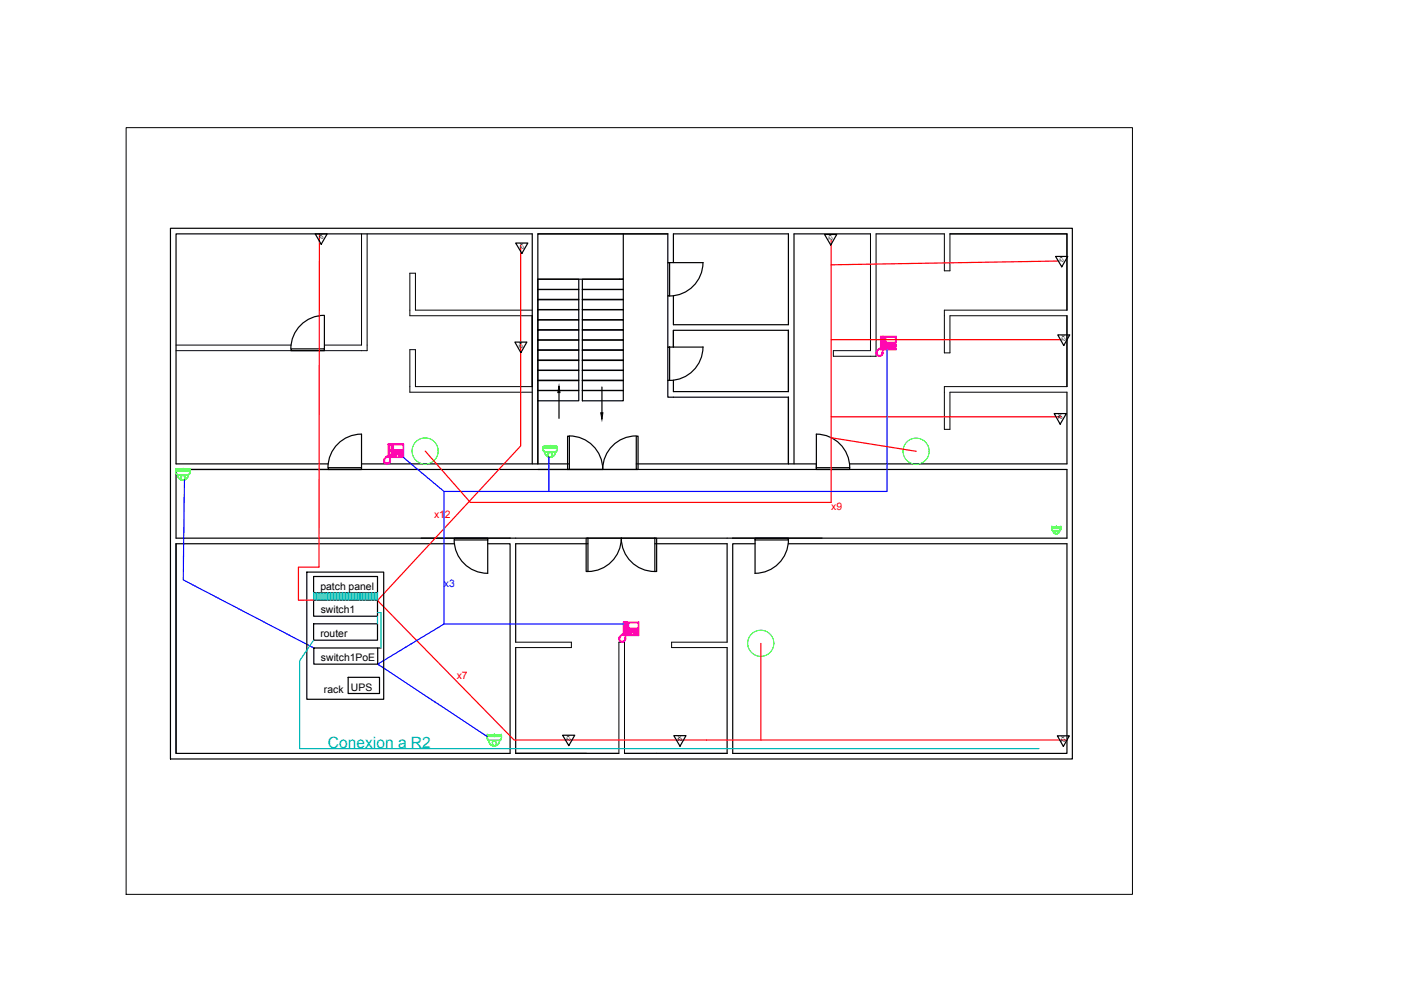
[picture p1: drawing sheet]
<svg xmlns="http://www.w3.org/2000/svg" width="297mm" height="210mm" viewBox="0 0 297 210" stroke-linecap="round" stroke-linejoin="round" font-family="sans-serif">
<defs><g id="words">
<text font-size="3.3" fill="#00b8b8" x="69.5" y="158.6">Conexion a R2</text>
<g font-size="2.2" fill="#f00">
<text x="92" y="109.8">x12</text>
<text x="176.2" y="108.1">x9</text>
<text x="96.8" y="143.9">x7</text>
</g>
<g font-size="2.2">
<text x="67.9" y="125.1">patch panel</text>
<text x="68" y="130.1">switch1</text>
<text x="67.9" y="135.1">router</text>
<text x="68.1" y="140.2">switch1PoE</text>
<text x="68.7" y="147">rack</text>
<text x="74.4" y="146.4">UPS</text>
</g>
<text font-size="2.2" fill="#00f" x="94.1" y="124.5">x3</text>
<g font-size="1.1">
<text x="67.7" y="49.5" transform="rotate(90 67.7 49.5)">x2</text>
<text x="110.3" y="51.5" transform="rotate(90 110.3 51.5)">x2</text>
<text x="175.8" y="49.7" transform="rotate(90 175.8 49.7)">x2</text>
<text x="224.7" y="54.4" transform="rotate(90 224.7 54.4)">x2</text>
<text x="225.2" y="71" transform="rotate(90 225.2 71)">x2</text>
<text x="110.1" y="72.5" transform="rotate(90 110.1 72.5)">x2</text>
<text x="224.4" y="87.7" transform="rotate(90 224.4 87.7)">x2</text>
<text x="120.2" y="155.9" transform="rotate(90 120.2 155.9)">x2</text>
<text x="143.8" y="156" transform="rotate(90 143.8 156)">x2</text>
<text x="225.1" y="156" transform="rotate(90 225.1 156)">x2</text>
</g>
</g></defs>
<!-- layer: 0 -->
<g fill="none" stroke="#000" stroke-width=".25">
<path d="M36.1 48.4h191.3v112.5h-191.3zM112.8 49.6h-75.5v48.8h32.3M114 49.6h27.6M142.8 55.7v-6.1h24.4v19.2h-24.4v-6.1M184.6 49.6h-16.3v48.8M185.7 49.6h14.5M201.4 49.6h24.8v16.2M141.6 62.8v10.8M142.8 70v3.6v-3.6h24.4v13h-24.4v-2.4M226.2 66.9v15.1M37.3 99.5h188.9v14.6h-188.9zM76.7 98.4h44"/>
<path d="M134.9 98.4h38.2M141.6 80.7v3.5h25.6v14.2M226.2 83.2v15.2h-46.1M37.3 115.3v44.4h70.8v-44.4h-4.7M37.3 115.3v44.4M37.3 115.3h59.1M124.7 115.3h-15.4v20.9M138.8 115.3h15.4v20.9M160.1 115.3h-4.8v44.4h70.9v-44.4h-59.1M109.3 137.3v22.4h21.9M154.2 137.3v22.4h-21.8"/>
</g>
<!-- layer: door -->
<g fill="none" stroke="#000" stroke-width=".25">
<path d="M112.8 49.6v48.8M114 59.2h8.7v2.2h-8.7zM123.5 59.2h8.7v2.2h-8.7zM132.2 49.6v9.6h-18.2M141.6 55.7h.4v7.1h-.4zM141.6 55.7v-6.1h-27.6v48.8v-13.4M142 55.7h7.1M149 55.7a7.1 7.1 0 0 1-7 7.1M61.7 74h7.1v.4h-7.1zM68.8 66.9a7.1 7.1 0 0 0-7.1 7M68.8 66.9v7.1M114 78.5h8.7v2.2h-8.7z"/>
<path d="M114 76.3h8.7v2.2h-8.7zM114 74.2h8.7v2.2h-8.7zM114 72.1h8.7v2.2h-8.7zM114 69.9h8.7v2.2h-8.7zM114 67.8h8.7v2.2h-8.7zM114 65.6h8.7v2.2h-8.7zM114 63.5h8.7v2.2h-8.7zM114 61.4h8.7v2.2h-8.7zM123.5 78.5h8.7v2.2h-8.7zM123.5 76.3h8.7v2.2h-8.7zM123.5 74.2h8.7v2.2h-8.7zM123.5 72.1h8.7v2.2h-8.7z"/>
<path d="M123.5 69.9h8.7v2.2h-8.7zM123.5 67.8h8.7v2.2h-8.7zM123.5 65.6h8.7v2.2h-8.7zM123.5 63.5h8.7v2.2h-8.7zM123.5 61.4h8.7v2.2h-8.7zM141.6 73.6h.4v7.1h-.4zM142 73.6h7.1M149 73.6a7.1 7.1 0 0 1-7 7.1M37.3 99.5h39.4M69.5 99.1a7.1 7.1 0 0 1 7.1-7.1l.1 7.2M69.6 99.2h7.1v.3h-7.1zM114 82.8h8.7v2.2h-8.7z"/>
<path d="M114 80.6h8.7v2.2h-8.7zM114 99.5h20.9M118.5 83.2v5.5M120.3 92.5h.4v7h-.4zM120.7 92.4a7.1 7.1 0 0 1 7.1 7.1 7.1 7.1 0 0 1 7.1-7.1M123.5 82.8h8.7v2.2h-8.7zM123.5 80.6h8.7v2.2h-8.7zM127.6 82.1v5.4M134.9 92.5h.4v7h-.4zM173.1 99.2h7.1v.3h-7.1zM180.2 99.1a7.1 7.1 0 0 0-7.1-7.1v7.5M89.3 114.1h18.8"/>
<path d="M96.3 114.5a7.1 7.1 0 0 0 7.1 7.1M96.3 114.1h7.1v.4h-7.1zM103.4 114.5v7.1M124.3 114.1h.4v7.1h-.4zM124.7 114.1h14.1M138.8 114.1h.4v7.1h-.4zM155.3 114.1h19M160.1 114.1h7.1v.4h-7.1zM160.1 114.5v7.1M167.2 114.5a7.1 7.1 0 0 1-7.1 7.1M124.6 121.2a7.1 7.1 0 0 0 7.1-7.1 7.1 7.1 0 0 0 7.1 7.1M109.3 159.7h15"/>
</g>
<path d="M118.5 81.8l.2 1.4h-.4zM127.4 87.5h.4l-.2 1.4z" fill="#000" stroke="#000" stroke-width=".21"/>
<!-- layer: Camaras -->
<g fill="none" stroke="#0f0" stroke-width=".25">
<path d="M37.3 99.5v.3h3v-.3h-3M37.3 99.8h1.3h-1.3M37.3 99.6h.1M37.4 99.5h1.3zM38.6 99.8h.4zM38.8 99.8h.1M38.9 99.5h1.3zM40.3 99.8h-1.3h1.3M40.3 99.6h.1M115.1 94.7v.2h3.1l-.1-.2h-2.9M115.2 94.9h1.3h-1.3M115.3 94.6l1.2 .1z"/>
<path d="M115.3 95.7h.1M115.5 95.8h2.3M115.5 95.8a1.14 1.14 0 0 0 1.1 1.1 1.14 1.14 0 0 0 1.2-1.1 1.14 1.14 0 0 1-1.2 1.2 1.14 1.14 0 0 1-1.1-1.2zM116.2 96.2v.1M116.2 96.3v.4M116.2 96.6h.1M116.2 96.6v.1M116.2 96.6l.1 .2M116.3 96.2l.3-.3 .4 .3M116.3 96.9h.7M116.5 94.9h.3zM116.7 94.9h.1"/>
<path d="M116.7 94.6l1.4 .1zM117 96.6l-.1 .2M117 96.6v.1a.41 .41 0 0 1-.4 .2 .41 .41 0 0 1-.4-.2M117 96.6h.1M117 96.2v.1M117 96.3v.4M117.9 95.7l-.1 .1M118 95.7h.1M118.1 94.9h-1.3h1.3M118.2 95.3l-.2 .4M118.2 95.3v-.4h-3.1l.1 .7 .2 .2M37.5 100.6h.1"/>
<path d="M37.6 100.7h2.3M37.6 100.6a1.16 1.16 0 0 0 1.2 1.2 1.16 1.16 0 0 0 1.1-1.2M38.4 101l-.1 .1M38.4 101.2v.3M38.4 101.5h.1M38.4 101.5l.1 .2M38.4 101.1l.4-.3 .4 .3M38.5 101.7h.6l-.4 .1zM39.1 101.5v.2M39.2 101v.1M39.2 101.2l-.1 .5M40.1 100.6h-.1a1.18 1.18 0 0 1-1.2 1.2 1.18 1.18 0 0 1-1.1-1.2"/>
<path d="M40.1 100.6h.1M40.2 100.6l.1-.8h-3v.7l.3 .1M223 112.1l.1 .3M223 112.1v-.2h1.9l-.1 .5M223 111.9h.8h-.8M223 111.8h.1M223 111.8v.1h1.9v-.1M223 111.7h1.9M223 111.7h.9zM223.1 112.4l.1 .1M223.1 112.4h.1M223.2 112.5h1.5"/>
<path d="M223.3 112.5a.7 .7 0 0 0 .7 .7 .7 .7 0 0 0 .6-.7M223.7 113h.1M223.7 112.8l.1-.2h.3l.1 .4M223.7 112.8l.1 .3M223.7 113l.1 .1M223.7 113.1h.5M223.7 113.2h.5M223.8 111.9h.3zM224 111.9h.1M224.1 111.7h.8zM224.2 113l-.1 .1M224.2 113h.1"/>
<path d="M224.8 112.4h.1M224.8 112.4a.81 .81 0 0 1-.8 .8 .81 .81 0 0 1-.8-.7M224.9 111.9h-.8h.8M224.9 111.8h.1M103.2 156.4l.2 .5M103.3 156.4v-.3h3l-.1 .8M103.3 156.1h1.3zM103.3 155.9h.1M103.3 155.9v.2h3v-.2M103.3 155.8h3M103.4 155.8h1.3zM103.5 156.9l.1 .1a1.25 1.25 0 0 0 1.2 1.2 1.25 1.25 0 0 0 1.3-1.2v-.1"/>
<path d="M103.5 156.9h.1M104.4 157.5v.4M104.4 157.8l.1 .2M104.4 157.9l.1 .1M104.5 158h.6M104.6 156.1h.4zM104.8 156.1h.1M104.9 155.8h1.3zM105 156.1h1.3zM105.2 157.4a.4 .4 0 0 0-.5-.3 .4 .4 0 0 0-.3 .4M105.2 157.9l-.3 .2-.4-.1M105.2 157.8l-.1 .2"/>
<path d="M105.2 157.9h.1M105.2 157.4v.5M105.9 157a1.12 1.12 0 0 1-1.1 1.1 1.12 1.12 0 0 1-1.1-1.1h2.3M106.1 156.9h.1M106.3 155.9h.1"/>
</g>
<path d="M38.8 99.5h.1M116.7 94.6h.1M224 111.7h.1M104.8 155.8h.1" fill="none" stroke="#0f0" stroke-width=".21"/>
<!-- layer: rooms -->
<path d="M76.7 49.6v23.6h-7.9M77.8 49.6v24.8h-40.5M184.6 49.6v24.8h-7.9v1.1h9v-25.9M200.2 49.6v7.8h1.2v-7.8h24.8v16.2h-26v9h1.2v-7.9h24.8v15.1h-26v9h1.2v-7.8h24.8M37.3 73.2h24.5M112.8 65.8h-24.7v-7.9h-1.2v9h25.9v15.1h-24.7v-7.9h-1.2v9.1h25.9M109.3 136.2h11.8v1.1h-11.8M154.2 136.2h-11.8v1.1h11.8M109.3 159.7h21.8M131.2 159.7v-23.5h1.2v23.5h21.8" fill="none" stroke="#000" stroke-width=".21"/>
<!-- layer: phones -->
<g fill="none" stroke="#f0f" stroke-width=".25">
<path d="M186.7 73.8l-.8 .6 .1 .2-.3 .1 .2 .2h-.2l.2 .1-.1 .2h.2l.1 .3 .1-.2v.2l.1-.1 .1 .1 .1-.1v.1l.1-.1 .1 .1v-.1l.1 .1 .3-.2 .2-1.4-.2 .3M186.7 73.8l-.2 .2a.77 .77 0 0 0-.3 1.3 .64 .64 0 0 0 .6-.1 .64 .64 0 0 0 .3-.6v-.4M186.9 73.9l.3 .1h-.3M186.9 73.9l.2-.2-.1 .3M186.9 71.3l.7 .1v2.5l-.1 .1h-.2h.3l-.2-1 .2-1.5-.2 .1M186.9 71.3v2.7M187 71.3l-.1 .2M187 71.3l.1 .3M187.1 71.7v2M187.1 73.7h.3M187.1 74.2l-.4-.1v-2.8h3.3v2.8l-2.8 .1M187.1 74.6l.1 .1"/>
<path d="M187.4 71.6l-.3 .1-.2-.2 .1 .9-.1 1.5M187.4 71.7v2M187.6 73.9l-.2-.2 .1 .3M187.6 71.5l-.1-.2-.1 .3M187.8 73.4l.2 .1zM187.8 73.6l.2 .1zM187.8 73.8l.2 .2zM187.8 72.6h2.1v-1.1h-2.1v1.3h2v-.2h-2M187.8 73.2l.2 .1zM188.1 73.6l.1 .2zM188.1 73.2l.1 .1zM188.1 73.4l.1 .1z"/>
<path d="M188.1 73.8l.1 .2zM188.3 73.4l.2 .1zM188.3 73.8l.2 .2zM188.3 73.2l.2 .1zM188.3 73.6l.2 .2zM188.7 73h1.2v.4h-1.2zM188.8 73.8l.2 .2zM188.8 73.5l.2 .1zM188.8 72.6v.2M188.9 73.4h.1M188.9 73.2h.1M189 72.6v.2"/>
<path d="M189 73.5l.3 .1zM189 73.8h.3v.2h-.3zM189.1 72.6v.2M189.2 73.4h.1M189.2 73.1l.1 .1zM189.3 72.6v.2M189.3 73.8h.3v.2h-.3zM189.3 73.5l.3 .1zM189.5 72.6v.2M189.6 73.4h.1M189.6 73.2h.1M189.6 72.6v.2"/>
<path d="M189.6 73.5l.3 .1zM189.6 73.8h.3v.2h-.3zM81.6 97.2l-.2 .4 .1 .1-.1 .1h.1l-.1 .1 .3 .2v.2l.1-.2 .2 .3M81.6 97.2l-.1 .4a.57 .57 0 0 0 .5 .6 .57 .57 0 0 0 .6-.4l.3-1.1-.1 .9h-.1l.1 .3-.2 .1 .1 .1-.2 .2-.2-.1-.2 .2M82 98.4l.1-.2v.2M82.3 96.6l-.3 .1-.4 .5M82.3 96.7l-.7 .5M82.5 96.7l.3 .1zM82.5 94.3v-.1h.7l.1 .1v2.4l-.2 .1M82.5 96.7l.2-.2-.1 .3M82.7 94.5v2M82.7 96.5h.3"/>
<path d="M82.7 94.5l-.2-.3v2.5M82.7 97h-.4v-2.8l3.2-.1 .1 2.9h-2.8M82.8 96.8h.3M83 94.5l.2-.2-.2 .9 .2 1.6h-.3M83 94.5h-.3l-.2-.2 .1 .9-.1 1M83 94.5v2M83.2 96.7l-.2-.2 .1 .3M83.2 94.3l-.1-.1-.1 .3M83.4 96.2l.2 .1zM83.4 96.4l.2 .1zM83.4 96.7l.2 .1zM83.4 95.4h2.1v-1.1h-2.1v1.3h2v-.2"/>
<path d="M83.4 96l.2 .1zM83.7 96.4l.1 .2zM83.7 96l.1 .1zM83.7 96.2l.1 .1zM83.7 96.7l.1 .1zM83.9 96.2l.2 .1zM83.9 96.4l.2 .2zM83.9 96.7l.2 .1zM83.9 96l.2 .1zM84.3 95.9h1.2v.3h-1.2zM84.4 96.7l.2 .1zM84.4 96.4h.2z"/>
<path d="M84.4 95.4v.2M84.5 96.2h.1M84.5 96h.1M84.6 95.4v.2M84.7 96.4h.2zM84.7 96.7h.2v.1h-.2zM84.7 95.4v.2M84.8 96.2h.1M84.9 96h.1M84.9 95.4v.2M84.9 96.7h.3v.1h-.3zM84.9 96.4h.3z"/>
<path d="M85.1 95.4v.2M85.2 96.2h.1M85.2 96h.1M85.2 95.4v.2M85.2 96.4h.3zM85.2 96.7h.3v.1h-.3zM132.2 134.4l-.3 .1-.3 .4-.1-.1-.2 .2 .1 .1-.2 .2 .1 .3h.1l-.1 .2 .6 .4v-.2l.3 .1v-.2h.2l.1-.3h.2l-.1-.4M132.2 134.5l-.7 .5M132.3 132.1h.8l-.1 2.5h-.6l-.1-.1zM132.4 134.5l.1-.2-.1 .3M132.4 132.1v-.1l.1 .3v2h.3M132.5 135.2v.1"/>
<path d="M132.6 135.2h.1M132.7 134.7v-.2l-.2 1.2a.57 .57 0 0 1-.7 .3 .57 .57 0 0 1-.4-.6l.1-.4M132.7 134.8h2.7M132.7 134.7l-.1 .5M132.8 132.2l-.3 .1-.1-.2v2.4l.3 .1M132.8 132.2l.2-.1-.1 .9 .1 1.5M132.9 132.3v2M133 134.5l-.3 .1M133 134.5l-.2-.2 .2 .3M133 132.1v-.1l-.2 .2M133.3 134l.2 .1zM133.3 134.2l.2 .1z"/>
<path d="M133.3 134.5l.2 .1zM133.3 133.2h2v-1.1h-2v1.3h1.9v-.2h-1.9M133.3 133.7l.2 .2zM133.5 134.2l.2 .1zM133.5 133.7l.2 .2zM133.5 134l.2 .1zM133.5 134.5l.2 .1zM133.8 134l.1 .1zM133.8 134.2l.1 .1zM133.8 134.5l.1 .1zM133.8 133.7l.1 .2zM134.1 133.7h1.2v.3h-1.2z"/>
<path d="M134.2 134.4h.2v.1h-.2zM134.2 134.1l.2 .1zM134.3 133.2v.2M134.3 133.9l.1 .1zM134.3 133.7h.1M134.4 133.2v.2M134.5 134.1l.2 .1zM134.5 134.4h.2v.1h-.2zM134.6 133.2v.2M134.7 134h.1M134.7 133.7h.1M134.7 133.2v.2"/>
<path d="M134.8 134.4h.2v.1h-.2zM134.8 134.1l.2 .1zM134.9 133.2v.2M135.1 134h.1M135.1 133.7h.1M135.1 133.2v.2M135.1 134.1l.2 .1zM135.1 134.4l.2 .1zM135.5 134.7l-.1-2.8h-3.2v2.8l.4 .1M135.5 134.7l-.1 .1"/>
</g>
<!-- layer: cat6 -->
<path d="M67.7 49.6l-.1 70.6h-4.3v7.1l3.2-.1M110.4 52v42.5l-30.4 32.8 29 29.6h117.2M176.2 50.9v55.6h-76.5l-9.5-10.9M224.4 55.3l-48.2 .8M176.2 72h48.7M176.2 88.4h48.8M176.2 92.8l18.1 2.9M161.3 136.4v20.5" fill="none" stroke="#f00" stroke-width=".25"/>
<path d="M66.8 49.6h2.6l-1.3 2.2zM109.3 51.5h2.6l-1.3 2.2zM174.8 49.7h2.6l-1.3 2.3zM223.8 54.4h2.6l-1.3 2.2zM109.2 72.5h2.5l-1.3 2.3zM224.3 71h2.5l-1.3 2.3zM223.5 87.7h2.6l-1.3 2.2zM119.3 155.9h2.6l-1.3 2.2zM142.9 156h2.5l-1.2 2.2zM224.2 156h2.5l-1.2 2.3z" fill="none" stroke="#000" stroke-width=".25"/>
<!-- layer: cat5e -->
<path d="M188.1 74.2v30h-94M85.5 97l8.6 7.2v28.1M116.4 96.9v7.3M39.1 101.7l-.3 21.3 27.7 14.4M132.2 132.3h-38.1l-14 8.5 23.2 15.3" fill="none" stroke="#00f" stroke-width=".25"/>
<!-- layer: network dev -->
<path d="M65.1 121.3h16.3v27h-16.3zM66.5 127.2h13.5v3.5h-13.5zM66.5 132.3h13.5v3.4h-13.5zM66.5 122.2h13.5v3.5h-13.5zM66.5 137.4h13.6v3.4h-13.6zM73.8 143.6h6.7v3.4h-6.7z" fill="none" stroke="#000" stroke-width=".25"/>
<!-- layer: patchc -->
<g fill="none" stroke="#00b8b8" stroke-width=".25">
<path d="M66.5 135.7l-3 4.4v18.6h156.8M66.5 125.7v1.5M66.8 125.7v1.5M67.1 125.7v1.5M67.5 125.7v1.5M67.8 125.7v1.5M68.1 125.7v1.5M68.4 125.7v1.5M68.7 125.7v1.5M69.1 125.7v1.5M69.4 125.7v1.5M69.7 125.7v1.5"/>
<path d="M70 125.7v1.5M70.4 125.7v1.5M70.7 125.7v1.5M71 125.7v1.5M71.3 125.7v1.5M71.7 125.7v1.5M72 125.7v1.5M72.3 125.7v1.5M72.6 125.7v1.5M72.9 125.7v1.5M73.3 125.7v1.5M73.6 125.7v1.5"/>
<path d="M73.9 125.7v1.5M74.2 125.7v1.5M74.6 125.7v1.5M74.9 125.7v1.5M75.2 125.7v1.5M75.5 125.7v1.5M75.8 125.7v1.5M76.2 125.7v1.5M76.5 125.7v1.5M76.8 125.7v1.5M77.2 125.7v1.5M77.5 125.7v1.5"/>
<path d="M77.8 125.7v1.5M78.1 125.7v1.5M78.4 125.7v1.5M78.8 125.7v1.5M79.1 125.7v1.5M79.4 125.7v1.5M79.7 125.7v1.5M80 129.9h.8v7.5M80 125.7v1.5M80 130.7v1.6"/>
</g>
<path d="M80.1 137.4h.7" fill="none" stroke="#000" stroke-width=".25"/>
<!-- layer: ap -->
<g fill="none" stroke="#0f0" stroke-width=".21">
<circle cx="90.1" cy="95.6" r="2.77"/>
<circle cx="194.2" cy="95.7" r="2.77"/>
<circle cx="161.3" cy="136.4" r="2.77"/>
</g>
<!-- layer: door -->
<path d="M26.7 27.1h213.4v162.5h-213.4z" fill="none" stroke="#000" stroke-width=".21"/>
<use href="#words"/>
</svg>
